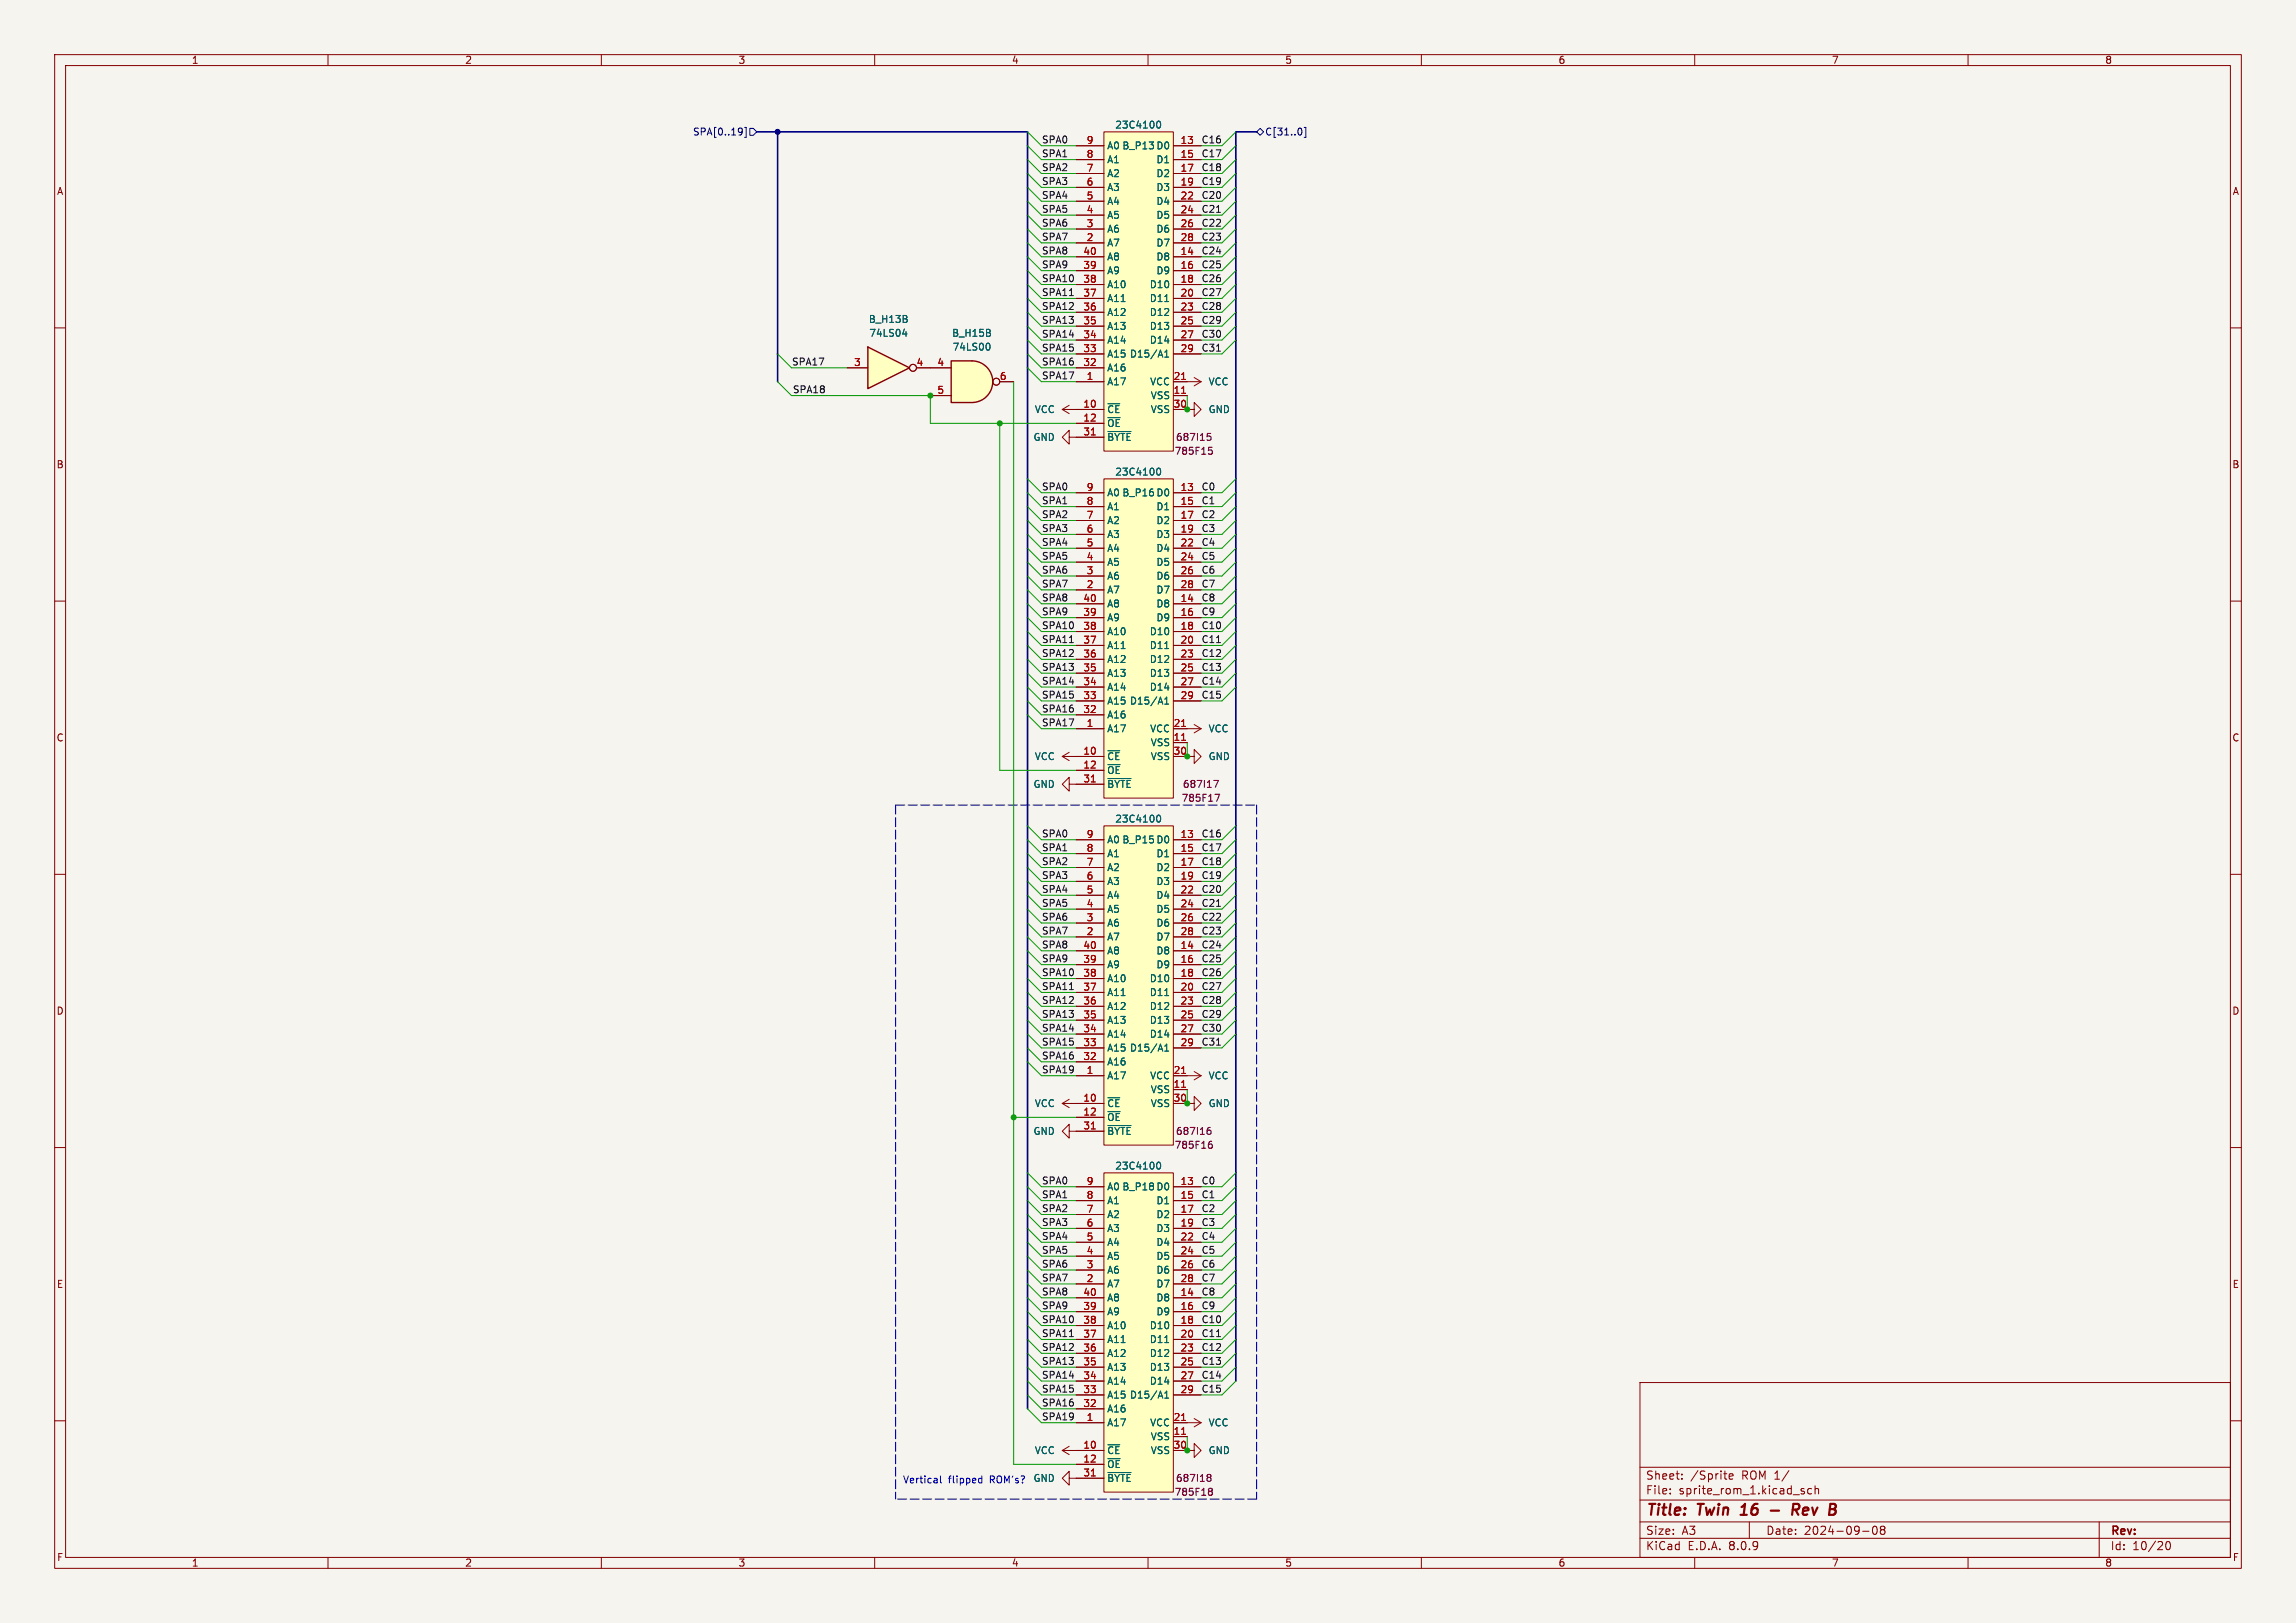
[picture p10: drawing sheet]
<svg xmlns="http://www.w3.org/2000/svg" width="420mm" height="297mm" viewBox="0 0 420 297" stroke-linecap="round" stroke-linejoin="round" font-family="sans-serif">
<defs><g id="words">
<g font-size="2.8" fill="#840000">
<text x="301" y="277.9">Title:</text>
<text x="310.6" y="277.9">Twin</text>
<text x="319.4" y="277.9">16</text>
<text x="330.3" y="277.9">Rev</text>
</g>
<g font-size="2.1" fill="#840000">
<text x="301" y="273.7">File:</text>
<text x="301" y="271">Sheet:</text>
<text x="307.1" y="273.7">sprite_rom_1.kicad_sch</text>
<text x="309.2" y="271">/Sprite</text>
<text x="318.7" y="271">ROM 1/</text>
<text x="301" y="281.1">Size:</text>
<text x="307.6" y="281.1">A3</text>
<text x="323" y="281.1">Date:</text>
<text x="330" y="281.1">2024-09-08</text>
<text x="386" y="281.3">Rev:</text>
<text x="301" y="283.9">KiCad</text>
<text x="308.7" y="283.9">E.D.A.</text>
<text x="316.3" y="283.9">8.0.9</text>
<text x="386" y="283.9">Id:</text>
<text x="390.1" y="283.9">10/20</text>
</g>
<g font-size="1.8" fill="#840000">
<text x="35" y="11.9">1</text>
<text x="85" y="11.9">2</text>
<text x="135" y="11.9">3</text>
<text x="185" y="11.9">4</text>
<text x="235" y="11.9">5</text>
<text x="285" y="11.9">6</text>
<text x="335" y="11.9">7</text>
<text x="385" y="11.9">8</text>
<text x="10.3" y="35.9">A</text>
<text x="408.3" y="35.9">A</text>
<text x="10.3" y="85.9">B</text>
<text x="408.2" y="85.9">B</text>
<text x="10.3" y="135.9">C</text>
<text x="408.2" y="135.9">C</text>
<text x="10.3" y="185.9">D</text>
<text x="408.2" y="185.9">D</text>
<text x="10.3" y="235.9">E</text>
<text x="408.3" y="235.9">E</text>
<text x="10.3" y="285.9">F</text>
<text x="35" y="286.9">1</text>
<text x="85" y="286.9">2</text>
<text x="135" y="286.9">3</text>
<text x="185" y="286.9">4</text>
<text x="235" y="286.9">5</text>
<text x="285" y="286.9">6</text>
<text x="335" y="286.9">7</text>
<text x="385" y="286.9">8</text>
<text x="408.3" y="285.9">F</text>
</g>
<g font-size="1.8" fill="#006464">
<text x="203.9" y="23.7">23C4100</text>
<text x="202.4" y="27.5">A0 B_P13 D0</text>
<text x="202.4" y="35.2">A3</text>
<text x="202.4" y="32.6">A2</text>
<text x="202.4" y="30.1">A1</text>
<text x="211.4" y="30.1">D1</text>
<text x="211.4" y="32.6">D2</text>
<text x="211.4" y="35.2">D3</text>
<text x="202.4" y="40.2">A5</text>
<text x="202.4" y="37.7">A4</text>
<text x="211.4" y="37.7">D4</text>
<text x="211.4" y="40.2">D5</text>
<text x="202.4" y="45.3">A7</text>
<text x="202.4" y="42.8">A6</text>
<text x="202.4" y="47.9">A8</text>
<text x="211.4" y="47.9">D8</text>
<text x="211.4" y="42.8">D6</text>
<text x="211.4" y="45.3">D7</text>
<text x="202.4" y="52.9">A10</text>
<text x="202.4" y="50.4">A9</text>
<text x="210.2" y="52.9">D10</text>
<text x="211.4" y="50.4">D9</text>
<text x="158.8" y="59.3">B_H13B</text>
<text x="202.4" y="58">A12</text>
<text x="202.4" y="55.5">A11</text>
<text x="210.2" y="55.5">D11</text>
<text x="210.2" y="58">D12</text>
<text x="158.9" y="61.8">74LS04</text>
<text x="174.1" y="61.8">B_H15B</text>
<text x="174.2" y="64.4">74LS00</text>
<text x="202.4" y="65.6">A15 D15/A1</text>
<text x="202.4" y="63.1">A14</text>
<text x="202.4" y="60.6">A13</text>
<text x="210.2" y="60.6">D13</text>
<text x="210.2" y="63.1">D14</text>
<text x="202.4" y="70.7">A17</text>
<text x="202.4" y="68.2">A16</text>
<text x="210.3" y="70.7">VCC</text>
<text x="221" y="70.7">VCC</text>
<text x="189.2" y="75.8">VCC</text>
<text x="202.4" y="75.8">~{CE}</text>
<text x="210.4" y="73.3">VSS</text>
<text x="210.4" y="75.8">VSS</text>
<text x="221" y="75.8">GND</text>
<text x="189" y="80.9">GND</text>
<text x="202.4" y="78.3">~{OE}</text>
<text x="202.4" y="80.9">~{BYTE}</text>
<text x="203.9" y="87.2">23C4100</text>
<text x="202.4" y="93.6">A1</text>
<text x="202.4" y="91">A0 B_P16 D0</text>
<text x="211.4" y="93.6">D1</text>
<text x="202.4" y="101.2">A4</text>
<text x="202.4" y="98.7">A3</text>
<text x="202.4" y="96.1">A2</text>
<text x="211.4" y="96.1">D2</text>
<text x="211.4" y="98.7">D3</text>
<text x="211.4" y="101.2">D4</text>
<text x="202.4" y="106.3">A6</text>
<text x="202.4" y="103.7">A5</text>
<text x="211.4" y="103.7">D5</text>
<text x="211.4" y="106.3">D6</text>
<text x="202.4" y="108.8">A7</text>
<text x="202.4" y="113.9">A9</text>
<text x="202.4" y="111.4">A8</text>
<text x="211.4" y="111.4">D8</text>
<text x="211.4" y="113.9">D9</text>
<text x="211.4" y="108.8">D7</text>
<text x="202.4" y="119">A11</text>
<text x="202.4" y="116.4">A10</text>
<text x="210.2" y="116.4">D10</text>
<text x="210.2" y="119">D11</text>
<text x="202.4" y="124.1">A13</text>
<text x="202.4" y="121.5">A12</text>
<text x="210.2" y="121.5">D12</text>
<text x="210.2" y="124.1">D13</text>
<text x="202.4" y="131.7">A16</text>
<text x="202.4" y="129.1">A15 D15/A1</text>
<text x="202.4" y="126.6">A14</text>
<text x="210.2" y="126.6">D14</text>
<text x="202.4" y="134.2">A17</text>
<text x="210.3" y="134.2">VCC</text>
<text x="210.4" y="136.8">VSS</text>
<text x="221" y="134.2">VCC</text>
<text x="189.2" y="139.3">VCC</text>
<text x="202.4" y="139.3">~{CE}</text>
<text x="202.4" y="141.8">~{OE}</text>
<text x="210.4" y="139.3">VSS</text>
<text x="221" y="139.3">GND</text>
<text x="189" y="144.4">GND</text>
<text x="202.4" y="144.4">~{BYTE}</text>
<text x="202.4" y="154.5">A0 B_P15 D0</text>
<text x="203.9" y="150.7">23C4100</text>
<text x="202.4" y="159.6">A2</text>
<text x="202.4" y="157.1">A1</text>
<text x="211.4" y="157.1">D1</text>
<text x="211.4" y="159.6">D2</text>
<text x="202.4" y="167.2">A5</text>
<text x="202.4" y="164.7">A4</text>
<text x="202.4" y="162.2">A3</text>
<text x="211.4" y="162.2">D3</text>
<text x="211.4" y="164.7">D4</text>
<text x="211.4" y="167.2">D5</text>
<text x="202.4" y="172.3">A7</text>
<text x="202.4" y="169.8">A6</text>
<text x="211.4" y="169.8">D6</text>
<text x="211.4" y="172.3">D7</text>
<text x="202.4" y="179.9">A10</text>
<text x="202.4" y="177.4">A9</text>
<text x="202.4" y="174.9">A8</text>
<text x="210.2" y="179.9">D10</text>
<text x="211.4" y="174.9">D8</text>
<text x="211.4" y="177.4">D9</text>
<text x="202.4" y="185">A12</text>
<text x="202.4" y="182.5">A11</text>
<text x="210.2" y="182.5">D11</text>
<text x="210.2" y="185">D12</text>
<text x="202.4" y="190.1">A14</text>
<text x="202.4" y="187.6">A13</text>
<text x="210.2" y="187.6">D13</text>
<text x="210.2" y="190.1">D14</text>
<text x="202.4" y="197.7">A17</text>
<text x="202.4" y="195.2">A16</text>
<text x="202.4" y="192.6">A15 D15/A1</text>
<text x="210.3" y="197.7">VCC</text>
<text x="221" y="197.7">VCC</text>
<text x="189.2" y="202.8">VCC</text>
<text x="202.4" y="202.8">~{CE}</text>
<text x="210.4" y="200.3">VSS</text>
<text x="210.4" y="202.8">VSS</text>
<text x="221" y="202.8">GND</text>
<text x="189" y="207.9">GND</text>
<text x="202.4" y="205.3">~{OE}</text>
<text x="202.4" y="207.9">~{BYTE}</text>
<text x="203.9" y="214.2">23C4100</text>
<text x="202.4" y="220.6">A1</text>
<text x="202.4" y="218">A0 B_P18 D0</text>
<text x="211.4" y="220.6">D1</text>
<text x="202.4" y="225.7">A3</text>
<text x="202.4" y="223.1">A2</text>
<text x="211.4" y="223.1">D2</text>
<text x="211.4" y="225.7">D3</text>
<text x="202.4" y="233.3">A6</text>
<text x="202.4" y="230.7">A5</text>
<text x="202.4" y="228.2">A4</text>
<text x="211.4" y="228.2">D4</text>
<text x="211.4" y="230.7">D5</text>
<text x="211.4" y="233.3">D6</text>
<text x="202.4" y="235.8">A7</text>
<text x="202.4" y="238.4">A8</text>
<text x="211.4" y="238.4">D8</text>
<text x="211.4" y="235.8">D7</text>
<text x="202.4" y="246">A11</text>
<text x="202.4" y="243.4">A10</text>
<text x="202.4" y="240.9">A9</text>
<text x="210.2" y="243.4">D10</text>
<text x="210.2" y="246">D11</text>
<text x="211.4" y="240.9">D9</text>
<text x="202.4" y="251.1">A13</text>
<text x="202.4" y="248.5">A12</text>
<text x="210.2" y="248.5">D12</text>
<text x="210.2" y="251.1">D13</text>
<text x="202.4" y="256.1">A15 D15/A1</text>
<text x="202.4" y="253.6">A14</text>
<text x="210.2" y="253.6">D14</text>
<text x="202.4" y="261.2">A17</text>
<text x="202.4" y="258.7">A16</text>
<text x="210.3" y="261.2">VCC</text>
<text x="210.4" y="263.8">VSS</text>
<text x="221" y="261.2">VCC</text>
<text x="189.2" y="266.3">VCC</text>
<text x="202.4" y="266.3">~{CE}</text>
<text x="202.4" y="268.8">~{OE}</text>
<text x="210.4" y="266.3">VSS</text>
<text x="221" y="266.3">GND</text>
<text x="189" y="271.4">GND</text>
<text x="202.4" y="271.4">~{BYTE}</text>
</g>
<g font-size="1.8" fill="#000084">
<text x="126.7" y="25">SPA[0..19]</text>
<text x="231.3" y="25">C[31..0]</text>
</g>
<g font-size="1.8" fill="#0f0f0f">
<text x="190.5" y="28.9">SPA1</text>
<text x="190.5" y="26.3">SPA0</text>
<text x="219.7" y="26.3">C16</text>
<text x="219.7" y="28.9">C17</text>
<text x="190.5" y="33.9">SPA3</text>
<text x="190.5" y="31.4">SPA2</text>
<text x="219.7" y="31.4">C18</text>
<text x="219.7" y="33.9">C19</text>
<text x="190.5" y="36.5">SPA4</text>
<text x="190.5" y="39">SPA5</text>
<text x="190.5" y="41.6">SPA6</text>
<text x="219.7" y="39">C21</text>
<text x="219.7" y="41.6">C22</text>
<text x="219.7" y="36.5">C20</text>
<text x="190.5" y="44.1">SPA7</text>
<text x="190.5" y="46.6">SPA8</text>
<text x="219.7" y="44.1">C23</text>
<text x="219.7" y="46.6">C24</text>
<text x="190.5" y="49.2">SPA9</text>
<text x="190.5" y="51.7">SPA10</text>
<text x="219.7" y="51.7">C26</text>
<text x="219.7" y="49.2">C25</text>
<text x="190.5" y="54.3">SPA11</text>
<text x="190.5" y="59.3">SPA13</text>
<text x="190.5" y="56.8">SPA12</text>
<text x="219.7" y="54.3">C27</text>
<text x="219.7" y="56.8">C28</text>
<text x="219.7" y="59.3">C29</text>
<text x="190.5" y="61.9">SPA14</text>
<text x="190.5" y="64.4">SPA15</text>
<text x="219.7" y="61.9">C30</text>
<text x="219.7" y="64.4">C31</text>
<text x="144.8" y="67">SPA17</text>
<text x="190.5" y="67">SPA16</text>
<text x="190.5" y="69.5">SPA17</text>
<text x="144.9" y="72">SPA18</text>
<text x="190.5" y="89.8">SPA0</text>
<text x="219.7" y="89.8">C0</text>
<text x="190.5" y="94.9">SPA2</text>
<text x="190.5" y="92.4">SPA1</text>
<text x="219.7" y="92.4">C1</text>
<text x="219.7" y="94.9">C2</text>
<text x="190.5" y="97.4">SPA3</text>
<text x="190.5" y="100">SPA4</text>
<text x="219.7" y="100">C4</text>
<text x="219.7" y="97.4">C3</text>
<text x="190.5" y="102.5">SPA5</text>
<text x="190.5" y="105.1">SPA6</text>
<text x="190.5" y="107.6">SPA7</text>
<text x="219.7" y="107.6">C7</text>
<text x="219.7" y="102.5">C5</text>
<text x="219.7" y="105.1">C6</text>
<text x="190.5" y="112.7">SPA9</text>
<text x="190.5" y="110.1">SPA8</text>
<text x="219.7" y="112.7">C9</text>
<text x="219.7" y="110.1">C8</text>
<text x="190.5" y="117.8">SPA11</text>
<text x="190.5" y="115.2">SPA10</text>
<text x="219.7" y="117.8">C11</text>
<text x="219.7" y="115.2">C10</text>
<text x="190.5" y="120.3">SPA12</text>
<text x="190.5" y="125.4">SPA14</text>
<text x="190.5" y="122.8">SPA13</text>
<text x="219.7" y="125.4">C14</text>
<text x="219.7" y="120.3">C12</text>
<text x="219.7" y="122.8">C13</text>
<text x="190.5" y="130.5">SPA16</text>
<text x="190.5" y="127.9">SPA15</text>
<text x="219.7" y="127.9">C15</text>
<text x="190.5" y="133">SPA17</text>
<text x="190.5" y="155.9">SPA1</text>
<text x="190.5" y="153.3">SPA0</text>
<text x="219.7" y="155.9">C17</text>
<text x="219.7" y="153.3">C16</text>
<text x="190.5" y="158.4">SPA2</text>
<text x="190.5" y="160.9">SPA3</text>
<text x="219.7" y="158.4">C18</text>
<text x="219.7" y="160.9">C19</text>
<text x="190.5" y="163.5">SPA4</text>
<text x="190.5" y="166">SPA5</text>
<text x="219.7" y="166">C21</text>
<text x="219.7" y="163.5">C20</text>
<text x="190.5" y="171.1">SPA7</text>
<text x="190.5" y="168.6">SPA6</text>
<text x="190.5" y="173.6">SPA8</text>
<text x="219.7" y="171.1">C23</text>
<text x="219.7" y="173.6">C24</text>
<text x="219.7" y="168.6">C22</text>
<text x="190.5" y="176.2">SPA9</text>
<text x="190.5" y="178.7">SPA10</text>
<text x="219.7" y="178.7">C26</text>
<text x="219.7" y="176.2">C25</text>
<text x="190.5" y="181.3">SPA11</text>
<text x="190.5" y="183.8">SPA12</text>
<text x="219.7" y="181.3">C27</text>
<text x="219.7" y="183.8">C28</text>
<text x="190.5" y="188.9">SPA14</text>
<text x="190.5" y="186.3">SPA13</text>
<text x="190.5" y="191.4">SPA15</text>
<text x="219.7" y="191.4">C31</text>
<text x="219.7" y="186.3">C29</text>
<text x="219.7" y="188.9">C30</text>
<text x="190.5" y="194">SPA16</text>
<text x="190.5" y="196.5">SPA19</text>
<text x="190.5" y="221.9">SPA2</text>
<text x="190.5" y="216.8">SPA0</text>
<text x="190.5" y="219.4">SPA1</text>
<text x="219.7" y="221.9">C2</text>
<text x="219.7" y="216.8">C0</text>
<text x="219.7" y="219.4">C1</text>
<text x="190.5" y="224.4">SPA3</text>
<text x="190.5" y="227">SPA4</text>
<text x="219.7" y="224.4">C3</text>
<text x="219.7" y="227">C4</text>
<text x="190.5" y="229.5">SPA5</text>
<text x="190.5" y="232.1">SPA6</text>
<text x="219.7" y="232.1">C6</text>
<text x="219.7" y="229.5">C5</text>
<text x="190.5" y="237.1">SPA8</text>
<text x="190.5" y="234.6">SPA7</text>
<text x="190.5" y="239.7">SPA9</text>
<text x="219.7" y="234.6">C7</text>
<text x="219.7" y="237.1">C8</text>
<text x="219.7" y="239.7">C9</text>
<text x="190.5" y="242.2">SPA10</text>
<text x="190.5" y="244.8">SPA11</text>
<text x="219.7" y="242.2">C10</text>
<text x="219.7" y="244.8">C11</text>
<text x="190.5" y="249.8">SPA13</text>
<text x="190.5" y="247.3">SPA12</text>
<text x="219.7" y="247.3">C12</text>
<text x="219.7" y="249.8">C13</text>
<text x="190.5" y="252.4">SPA14</text>
<text x="190.5" y="257.5">SPA16</text>
<text x="190.5" y="254.9">SPA15</text>
<text x="219.7" y="254.9">C15</text>
<text x="219.7" y="252.4">C14</text>
<text x="190.5" y="260">SPA19</text>
</g>
<g font-size="1.8" fill="#a90000">
<text x="198.7" y="29">8</text>
<text x="198.7" y="26.4">9</text>
<text x="215.9" y="26.4">13</text>
<text x="215.9" y="29">15</text>
<text x="198.7" y="34">6</text>
<text x="198.7" y="31.5">7</text>
<text x="215.9" y="31.5">17</text>
<text x="215.9" y="34">19</text>
<text x="198.7" y="41.7">3</text>
<text x="198.7" y="39.1">4</text>
<text x="198.7" y="36.6">5</text>
<text x="215.9" y="36.6">22</text>
<text x="215.9" y="39.1">24</text>
<text x="215.9" y="41.7">26</text>
<text x="198.1" y="46.7">40</text>
<text x="198.7" y="44.2">2</text>
<text x="215.9" y="46.7">14</text>
<text x="215.9" y="44.2">28</text>
<text x="198.1" y="51.8">38</text>
<text x="198.1" y="49.3">39</text>
<text x="215.9" y="49.3">16</text>
<text x="215.9" y="51.8">18</text>
<text x="198.1" y="59.4">35</text>
<text x="198.1" y="56.9">36</text>
<text x="198.1" y="54.4">37</text>
<text x="215.9" y="54.4">20</text>
<text x="215.9" y="56.9">23</text>
<text x="215.9" y="59.4">25</text>
<text x="198.1" y="64.5">33</text>
<text x="198.1" y="62">34</text>
<text x="215.9" y="62">27</text>
<text x="215.9" y="64.5">29</text>
<text x="156.1" y="67.1">3</text>
<text x="167.6" y="67.1">4</text>
<text x="171.4" y="67.1">4</text>
<text x="182.8" y="69.6">6</text>
<text x="198.1" y="67.1">32</text>
<text x="198.7" y="69.6">1</text>
<text x="214.6" y="69.6">21</text>
<text x="171.4" y="72.1">5</text>
<text x="198.1" y="74.7">10</text>
<text x="198.1" y="77.2">12</text>
<text x="214.6" y="72.1">11</text>
<text x="214.6" y="74.7">30</text>
<text x="198.1" y="79.8">31</text>
<text x="198.7" y="89.9">9</text>
<text x="215.9" y="89.9">13</text>
<text x="198.7" y="95">7</text>
<text x="198.7" y="92.5">8</text>
<text x="215.9" y="92.5">15</text>
<text x="215.9" y="95">17</text>
<text x="198.7" y="100.1">5</text>
<text x="198.7" y="97.5">6</text>
<text x="215.9" y="97.5">19</text>
<text x="215.9" y="100.1">22</text>
<text x="198.7" y="107.7">2</text>
<text x="198.7" y="105.2">3</text>
<text x="198.7" y="102.6">4</text>
<text x="215.9" y="102.6">24</text>
<text x="215.9" y="105.2">26</text>
<text x="215.9" y="107.7">28</text>
<text x="198.1" y="112.8">39</text>
<text x="198.1" y="110.2">40</text>
<text x="215.9" y="110.2">14</text>
<text x="215.9" y="112.8">16</text>
<text x="198.1" y="117.9">37</text>
<text x="198.1" y="115.3">38</text>
<text x="215.9" y="115.3">18</text>
<text x="215.9" y="117.9">20</text>
<text x="198.1" y="125.5">34</text>
<text x="198.1" y="122.9">35</text>
<text x="198.1" y="120.4">36</text>
<text x="215.9" y="120.4">23</text>
<text x="215.9" y="122.9">25</text>
<text x="215.9" y="125.5">27</text>
<text x="198.1" y="130.6">32</text>
<text x="198.1" y="128">33</text>
<text x="215.9" y="128">29</text>
<text x="198.7" y="133.1">1</text>
<text x="214.6" y="135.6">11</text>
<text x="214.6" y="133.1">21</text>
<text x="198.1" y="138.2">10</text>
<text x="198.1" y="140.7">12</text>
<text x="198.1" y="143.3">31</text>
<text x="214.6" y="138.2">30</text>
<text x="198.7" y="156">8</text>
<text x="198.7" y="153.4">9</text>
<text x="215.9" y="153.4">13</text>
<text x="215.9" y="156">15</text>
<text x="198.7" y="161">6</text>
<text x="198.7" y="158.5">7</text>
<text x="215.9" y="158.5">17</text>
<text x="215.9" y="161">19</text>
<text x="198.7" y="166.1">4</text>
<text x="198.7" y="163.6">5</text>
<text x="215.9" y="163.6">22</text>
<text x="215.9" y="166.1">24</text>
<text x="198.1" y="173.7">40</text>
<text x="198.7" y="171.2">2</text>
<text x="198.7" y="168.7">3</text>
<text x="215.9" y="173.7">14</text>
<text x="215.9" y="168.7">26</text>
<text x="215.9" y="171.2">28</text>
<text x="198.1" y="178.8">38</text>
<text x="198.1" y="176.3">39</text>
<text x="215.9" y="176.3">16</text>
<text x="215.9" y="178.8">18</text>
<text x="198.1" y="183.9">36</text>
<text x="198.1" y="181.4">37</text>
<text x="215.9" y="181.4">20</text>
<text x="215.9" y="183.9">23</text>
<text x="198.1" y="191.5">33</text>
<text x="198.1" y="189">34</text>
<text x="198.1" y="186.4">35</text>
<text x="215.9" y="186.4">25</text>
<text x="215.9" y="189">27</text>
<text x="215.9" y="191.5">29</text>
<text x="198.1" y="194.1">32</text>
<text x="198.7" y="196.6">1</text>
<text x="214.6" y="196.6">21</text>
<text x="198.1" y="201.7">10</text>
<text x="214.6" y="199.1">11</text>
<text x="214.6" y="201.7">30</text>
<text x="198.1" y="204.2">12</text>
<text x="198.1" y="206.8">31</text>
<text x="198.7" y="222">7</text>
<text x="198.7" y="219.5">8</text>
<text x="198.7" y="216.9">9</text>
<text x="215.9" y="216.9">13</text>
<text x="215.9" y="219.5">15</text>
<text x="215.9" y="222">17</text>
<text x="198.7" y="227.1">5</text>
<text x="198.7" y="224.5">6</text>
<text x="215.9" y="224.5">19</text>
<text x="215.9" y="227.1">22</text>
<text x="198.7" y="232.2">3</text>
<text x="198.7" y="229.6">4</text>
<text x="215.9" y="229.6">24</text>
<text x="215.9" y="232.2">26</text>
<text x="198.1" y="239.8">39</text>
<text x="198.1" y="237.2">40</text>
<text x="198.7" y="234.7">2</text>
<text x="215.9" y="237.2">14</text>
<text x="215.9" y="239.8">16</text>
<text x="215.9" y="234.7">28</text>
<text x="198.1" y="244.9">37</text>
<text x="198.1" y="242.3">38</text>
<text x="215.9" y="242.3">18</text>
<text x="215.9" y="244.9">20</text>
<text x="198.1" y="249.9">35</text>
<text x="198.1" y="247.4">36</text>
<text x="215.9" y="247.4">23</text>
<text x="215.9" y="249.9">25</text>
<text x="198.1" y="257.6">32</text>
<text x="198.1" y="255">33</text>
<text x="198.1" y="252.5">34</text>
<text x="215.9" y="252.5">27</text>
<text x="215.9" y="255">29</text>
<text x="198.7" y="260.1">1</text>
<text x="214.6" y="262.6">11</text>
<text x="214.6" y="260.1">21</text>
<text x="198.1" y="265.2">10</text>
<text x="198.1" y="267.7">12</text>
<text x="214.6" y="265.2">30</text>
<text x="198.1" y="270.3">31</text>
</g>
<g font-size="1.8" fill="#840084">
<text x="214.8" y="83.4">785F15</text>
<text x="215" y="80.9">687I15</text>
<text x="216" y="146.9">785F17</text>
<text x="216.3" y="144.4">687I17</text>
<text x="215" y="207.9">687I16</text>
<text x="214.8" y="210.4">785F16</text>
<text x="214.8" y="273.9">785F18</text>
<text x="215" y="271.4">687I18</text>
</g>
<g font-size="1.8" fill="#0000c2">
<text x="165.1" y="271.5">Vertical</text>
<text x="173.5" y="271.5">flipped</text>
<text x="181.2" y="271.5">ROM's?</text>
</g>
</g></defs>
<path d="M0 0h420v297h-420z" fill="#f5f4ef" stroke="#f5f4ef" stroke-width=".18"/>
<g fill="none" stroke="#840000" stroke-width=".18">
<path d="M10 10h400v277h-400zM12 12h396v273h-396zM60 10v2M110 10v2M160 10v2M210 10v2M260 10v2M310 10v2M360 10v2M10 60h2M408 60h2M10 110h2"/>
<path d="M408 110h2M10 160h2M408 160h2M10 210h2M195.6 207v-1.3l-1.3 1.3 1.3 1.3v-1.3h1.2M408 210h2M300 253h108v32h-108zM10 260h2M300 278.5h108M300 274.5h108M300 268.5h108M305.5 273.2v.2"/>
<path d="M305.5 272.5v.1M307.7 270.5v.2M307.7 269.8v.1M316.3 270.2l.7-.2-.1-.2-.4-.1-.2 .2 .1 .7h.5M320 278.5v3M329.7 272.9l.3 .1 .1 .2-.2 .2h-.3M329.7 272.4l.3 .1M331.4 272.5l-.5-.1-.2 .3v.4l.1 .2h.6M332 272.5l.2-.1 .4 .1 .1 .9M332 271.9v1.5M342.7 279.4l.2-.1a.8 .8 0 0 1 .5 .7 .8 .8 0 0 1-.5 .8l-.2-.2-.2-.4zM344.2 279.9l-.3-.3 .3-.3 .5 .1 .1 .2-.3 .3"/>
<path d="M344.2 279.9l-.3 .3 .1 .4 .2 .2 .5-.1 .1-.2-.1-.4-.2-.2M344.2 279.9h.3M384 278.5v6.5M408 260h2M60 285v2M110 285v2M160 285v2M210 285v2M260 285v2M300 281.5h108M310 285v2M340.7 280.2h1.2"/>
<path d="M360 285v2M396.3 282.2l.2-.1a.8 .8 0 0 1 .5 .7 .8 .8 0 0 1-.5 .8l-.2-.2-.1-.4z"/>
</g>
<path d="M318.4 277.2h1.1M319 275.5l-.4 .3M323.9 276.4h1.5M327.9 276.3h.8a.55 .55 0 0 0 .4-.5 .55 .55 0 0 0-.3-.6h-.7l-.3 2M328.4 276.3l.6 .9" fill="none" stroke="#840000" stroke-width=".4"/>
<path d="M158.7 63.5l7.7 3.8-7.7 3.8z" fill="#ffffc2"/>
<path d="M158.7 63.5l7.7 3.8-7.7 3.8z" fill="none" stroke="#840000" stroke-width=".25"/>
<g fill="none" stroke="#840000" stroke-width=".18">
<path d="M154.9 67.3h3.8M167.6 67.3h2.6"/>
<circle cx="167" cy="67.3" r=".63"/>
</g>
<path d="M165.1 61.1h.8M165.7 60.7v.8" fill="none" stroke="#006464" stroke-width=".18"/>
<path d="M177.8 66a3.8 3.8 0 0 1 3.8 3.9 3.8 3.8 0 0 1-3.8 3.8z" fill="#ffffc2" stroke="#ffffc2" stroke-width=".18"/>
<path d="M174 66h3.8v7.7h-3.8z" fill="#ffffc2"/>
<path d="M174 66h3.8a3.8 3.8 0 0 1 3.8 3.9 3.8 3.8 0 0 1-3.8 3.8h-3.8z" fill="none" stroke="#840000" stroke-width=".25"/>
<g fill="none" stroke="#840000" stroke-width=".18">
<path d="M170.2 67.3h3.8M170.2 72.4h3.8M182.9 69.9h2.5M194.3 74.9l1.3 .8M194.3 74.9h2.5M195.6 74.2l-1.3 .7M195.6 80v-1.3l-1.3 1.3 1.3 1.3v-1.3h1.2"/>
<circle cx="182.2" cy="69.8" r=".63"/>
</g>
<path d="M180.8 62.8a.79 .79 0 0 1 0 1.3" fill="none" stroke="#006464" stroke-width=".18"/>
<path d="M201.9 24.1h12.7v58.5h-12.7z" fill="#ffffc2"/>
<g fill="none" stroke="#840000" stroke-width=".18">
<path d="M196.8 26.7h5.1M196.8 29.2h5.1M196.8 31.8h5.1M196.8 34.3h5.1M196.8 36.8h5.1M196.8 39.4h5.1M201.9 24.1h12.7v58.5h-12.7zM214.6 26.7h5.1M214.6 29.2h5.1M214.6 31.8h5.1M214.6 34.3h5.1M214.6 36.8h5.1"/>
<path d="M214.6 39.4h5.1M196.8 47h5.1M196.8 49.5h5.1M196.8 52.1h5.1M196.8 44.5h5.1M196.8 54.6h5.1M196.8 57.2h5.1M196.8 59.7h5.1M196.8 41.9h5.1M214.6 47h5.1M214.6 49.5h5.1M214.6 52.1h5.1"/>
<path d="M214.6 44.5h5.1M214.6 54.6h5.1M214.6 57.2h5.1M214.6 59.7h5.1M214.6 41.9h5.1M196.8 69.9h5.1M196.8 74.9h5.1M196.8 77.5h5.1M196.8 62.2h5.1M196.8 64.8h5.1M196.8 67.3h5.1M214.6 74.9h3.8v-1.2l1.3 1.2-1.3 1.3v-1.3"/>
<path d="M214.6 69.9h5.1M214.6 72.4h2.6M214.6 62.2h5.1M214.6 64.8h5.1M218.4 69.1l1.3 .8M219.7 69.9l-1.3 .7M196.8 80h5.1M217.2 196.9h2.5M218.4 196.1l1.3 .8M219.7 196.9l-1.3 .7M217.2 201.9h1.2v-1.2l1.3 1.2-1.3 1.3v-1.3"/>
</g>
<path d="M199.6 79.6h.8M216.1 72h.8M216.1 69.4h.8" fill="none" stroke="#a90000" stroke-width=".18"/>
<path d="M211.6 22.4l.3-.2a.68 .68 0 0 1 .4 .6 .68 .68 0 0 1-.4 .6l-.3-.2M213.1 55.2h.7M202.7 79h4.2M213.1 65.3h.7M213.1 64.4l.3-.3v1.2" fill="none" stroke="#006464" stroke-width=".18"/>
<path d="M220.9 79.3h.6M220.9 79.9l.4-.1 .2 .2-.1 .5h-.5M221.1 81.9h.6M221.2 82.3h.3l.3 .3-.1 .4-.5 .1" fill="none" stroke="#840084" stroke-width=".18"/>
<path d="M201.9 87.6h12.7v58.5h-12.7z" fill="#ffffc2"/>
<g fill="none" stroke="#840000" stroke-width=".18">
<path d="M196.8 90.2h5.1M196.8 92.7h5.1M196.8 95.3h5.1M196.8 97.8h5.1M201.9 87.6h12.7v58.5h-12.7zM214.6 90.2h5.1M214.6 92.7h5.1M214.6 95.3h5.1M214.6 97.8h5.1M196.8 110.5h5.1M196.8 113h5.1M196.8 115.6h5.1"/>
<path d="M196.8 108h5.1M196.8 118.1h5.1M196.8 100.3h5.1M196.8 102.9h5.1M196.8 105.4h5.1M214.6 110.5h5.1M214.6 113h5.1M214.6 115.6h5.1M214.6 108h5.1M214.6 118.1h5.1M214.6 100.3h5.1M214.6 102.9h5.1"/>
<path d="M214.6 105.4h5.1M196.8 133.4h5.1M196.8 138.4h5.1M196.8 120.7h5.1M196.8 123.2h5.1M196.8 125.7h5.1M196.8 128.3h5.1M196.8 130.8h5.1M214.6 133.4h2.6M214.6 138.4h2.6M214.6 135.9h2.6M214.6 120.7h5.1"/>
<path d="M214.6 123.2h5.1M214.6 125.7h5.1M214.6 128.3h5.1M196.8 141h5.1M196.8 143.5h5.1M194.3 201.9l1.3 .8M194.3 201.9h2.5M195.6 201.2l-1.3 .7M218.4 259.6l1.3 .7M194.3 265.4l1.3 .8M194.3 265.4h2.5M195.6 270.5v-1.3l-1.3 1.3 1.3 1.3v-1.3h1.2"/>
<path d="M195.6 264.7l-1.3 .7M217.2 265.4h1.2v-1.2l1.3 1.2-1.3 1.3v-1.3M217.2 260.3h2.5M219.7 260.3l-1.3 .8"/>
</g>
<path d="M216.1 135.5h.8M216.1 132.9h.8M199.6 143.1h.8" fill="none" stroke="#a90000" stroke-width=".18"/>
<path d="M211.6 85.9l.3-.2a.68 .68 0 0 1 .4 .6 .68 .68 0 0 1-.4 .6l-.3-.2M213.1 118.7h.7M213.1 128.8h.7M213.1 127.9l.3-.3v1.2M202.7 142.5h4.2" fill="none" stroke="#006464" stroke-width=".18"/>
<path d="M222 142.8h.9l-.6 1.3M222.2 145.4h.9l-.5 1.2" fill="none" stroke="#840084" stroke-width=".18"/>
<path d="M201.9 214.6h12.7v58.4h-12.7z" fill="#ffffc2"/>
<g fill="none" stroke="#840000" stroke-width=".18">
<path d="M196.8 217.2h5.1M196.8 219.7h5.1M201.9 214.6h12.7v58.4h-12.7zM214.6 217.2h5.1M214.6 219.7h5.1M196.8 237.5h5.1M196.8 222.2h5.1M196.8 224.8h5.1M196.8 234.9h5.1M196.8 227.3h5.1M196.8 229.9h5.1M196.8 232.4h5.1"/>
<path d="M214.6 237.5h5.1M214.6 222.2h5.1M214.6 224.8h5.1M214.6 234.9h5.1M214.6 227.3h5.1M214.6 229.9h5.1M214.6 232.4h5.1M196.8 240h5.1M196.8 242.6h5.1M196.8 245.1h5.1M196.8 247.6h5.1M196.8 250.2h5.1"/>
<path d="M196.8 252.7h5.1M196.8 255.3h5.1M196.8 257.8h5.1M214.6 240h5.1M214.6 242.6h5.1M214.6 245.1h5.1M214.6 247.6h5.1M214.6 250.2h5.1M214.6 252.7h5.1M214.6 255.3h5.1M196.8 260.3h5.1M196.8 265.4h5.1"/>
<path d="M196.8 268h5.1M196.8 270.5h5.1M214.6 260.3h2.6M214.6 265.4h2.6M214.6 262.9h2.6"/>
</g>
<path d="M216.1 259.9h.8M199.6 270.1h.8M216.1 262.5h.8" fill="none" stroke="#a90000" stroke-width=".18"/>
<path d="M211.6 212.9l.3-.2a.68 .68 0 0 1 .4 .6 .68 .68 0 0 1-.4 .6l-.3-.2M213.1 245.7h.7M213.1 255.8h.7M213.1 254.9l.3-.3v1.2M202.7 269.5h4.2" fill="none" stroke="#006464" stroke-width=".18"/>
<path d="M220.9 270.3l.1 .1M220.9 269.9l.4-.1 .2 .1v.2l-.2 .3M221 270.4h.3M221 270.4h-.1M221.3 270.4l.2 .2v.4l-.2 .1-.4-.1M221.3 272.4h.2l.3 .2-.3 .3M221.3 272.9h.2M221.5 272.9l.3 .2v.3l-.2 .2h-.3" fill="none" stroke="#840084" stroke-width=".18"/>
<path d="M201.9 151.1h12.7v58.5h-12.7z" fill="#ffffc2"/>
<g fill="none" stroke="#840000" stroke-width=".18">
<path d="M196.8 26.7h5.1M196.8 29.2h5.1M196.8 31.8h5.1M196.8 34.3h5.1M196.8 36.8h5.1M196.8 39.4h5.1M214.6 26.7h5.1M214.6 29.2h5.1M214.6 31.8h5.1M214.6 34.3h5.1M214.6 36.8h5.1M214.6 39.4h5.1"/>
<path d="M196.8 47h5.1M196.8 49.5h5.1M196.8 52.1h5.1M196.8 44.5h5.1M196.8 54.6h5.1M196.8 57.2h5.1M196.8 59.7h5.1M196.8 41.9h5.1M214.6 47h5.1M214.6 49.5h5.1M214.6 52.1h5.1M214.6 44.5h5.1"/>
<path d="M214.6 54.6h5.1M214.6 57.2h5.1M214.6 59.7h5.1M214.6 41.9h5.1M154.9 67.3h3.8M167.6 67.3h6.4M170.2 72.4h3.8M182.9 69.9h2.5M196.8 67.3h5.1M196.8 69.9h5.1M196.8 74.9h5.1M196.8 77.5h5.1"/>
<path d="M196.8 62.2h5.1M196.8 64.8h5.1M214.6 72.4h2.6M214.6 69.9h2.6M214.6 74.9h2.6M214.6 62.2h5.1M214.6 64.8h5.1M196.8 80h5.1M196.8 90.2h5.1M196.8 92.7h5.1M196.8 95.3h5.1M196.8 97.8h5.1"/>
<path d="M214.6 90.2h5.1M214.6 92.7h5.1M214.6 95.3h5.1M214.6 97.8h5.1M196.8 110.5h5.1M196.8 113h5.1M196.8 115.6h5.1M196.8 108h5.1M196.8 118.1h5.1M196.8 100.3h5.1M196.8 102.9h5.1M196.8 105.4h5.1"/>
<path d="M214.6 110.5h5.1M214.6 113h5.1M214.6 115.6h5.1M214.6 108h5.1M214.6 118.1h5.1M214.6 100.3h5.1M214.6 102.9h5.1M214.6 105.4h5.1M194.3 138.4l1.3 .8M194.3 138.4h7.6M195.6 137.7l-1.3 .7M196.8 133.4h5.1"/>
<path d="M196.8 120.7h5.1M196.8 123.2h5.1M196.8 125.7h5.1M196.8 128.3h5.1M196.8 130.8h5.1M214.6 138.4h3.8v-1.2l1.3 1.2-1.3 1.3v-1.3M214.6 133.4h5.1M214.6 135.9h2.6M214.6 120.7h5.1M214.6 123.2h5.1M214.6 125.7h5.1M214.6 128.3h5.1"/>
<path d="M218.4 132.6l1.3 .8M219.7 133.4l-1.3 .7M195.6 143.5v-1.3l-1.3 1.3 1.3 1.3v-1.3h6.3M196.8 153.7h5.1M196.8 156.2h5.1M196.8 158.8h5.1M196.8 141h5.1M201.9 151.1h12.7v58.5h-12.7zM214.6 153.7h5.1M214.6 156.2h5.1M214.6 158.8h5.1M196.8 174h5.1"/>
<path d="M196.8 176.5h5.1M196.8 179.1h5.1M196.8 161.3h5.1M196.8 171.5h5.1M196.8 163.8h5.1M196.8 166.4h5.1M196.8 168.9h5.1M214.6 174h5.1M214.6 176.5h5.1M214.6 179.1h5.1M214.6 161.3h5.1M214.6 171.5h5.1"/>
<path d="M214.6 163.8h5.1M214.6 166.4h5.1M214.6 168.9h5.1M196.8 196.9h5.1M196.8 181.6h5.1M196.8 184.2h5.1M196.8 186.7h5.1M196.8 189.2h5.1M196.8 191.8h5.1M196.8 194.3h5.1M214.6 196.9h2.6M214.6 199.4h2.6"/>
<path d="M214.6 181.6h5.1M214.6 184.2h5.1M214.6 186.7h5.1M214.6 189.2h5.1M214.6 191.8h5.1M196.8 201.9h5.1M196.8 204.5h5.1M196.8 207h5.1M196.8 217.2h5.1M196.8 219.7h5.1M214.6 201.9h2.6M214.6 217.2h5.1"/>
<path d="M214.6 219.7h5.1M196.8 237.5h5.1M196.8 222.2h5.1M196.8 224.8h5.1M196.8 234.9h5.1M196.8 227.3h5.1M196.8 229.9h5.1M196.8 232.4h5.1M214.6 237.5h5.1M214.6 222.2h5.1M214.6 224.8h5.1M214.6 234.9h5.1"/>
<path d="M214.6 227.3h5.1M214.6 229.9h5.1M214.6 232.4h5.1M196.8 240h5.1M196.8 242.6h5.1M196.8 245.1h5.1M196.8 247.6h5.1M196.8 250.2h5.1M196.8 252.7h5.1M196.8 255.3h5.1M196.8 257.8h5.1M214.6 240h5.1"/>
<path d="M214.6 242.6h5.1M214.6 245.1h5.1M214.6 247.6h5.1M214.6 250.2h5.1M214.6 252.7h5.1M214.6 255.3h5.1M196.8 260.3h5.1M196.8 265.4h5.1M196.8 268h5.1M196.8 270.5h5.1M214.6 260.3h2.6M214.6 265.4h2.6"/>
<path d="M214.6 262.9h2.6"/>
<circle cx="167" cy="67.3" r=".63"/>
<circle cx="182.2" cy="69.8" r=".63"/>
</g>
<path d="M199.6 79.6h.8M216.1 72h.8M216.1 69.4h.8M216.1 135.5h.8M216.1 132.9h.8M199.6 143.1h.8M216.1 199h.8M216.1 196.4h.8M199.6 206.6h.8M216.1 259.9h.8M199.6 270.1h.8M216.1 262.5h.8" fill="none" stroke="#a90000" stroke-width=".18"/>
<g fill="none" stroke="#006464" stroke-width=".18">
<path d="M211.6 22.4l.3-.2a.68 .68 0 0 1 .4 .6 .68 .68 0 0 1-.4 .6l-.3-.2M213.1 55.2h.7M165.1 61.1h.8M165.7 60.7v.8M180.8 62.8a.79 .79 0 0 1 0 1.3M202.7 79h4.2M213.1 64.4l.3-.3v1.2M213.1 65.3h.7M211.6 85.9l.3-.2a.68 .68 0 0 1 .4 .6 .68 .68 0 0 1-.4 .6l-.3-.2M213.1 118.7h.7M213.1 127.9l.3-.3v1.2M213.1 128.8h.7"/>
<path d="M202.7 142.5h4.2M211.6 149.4l.3-.2a.68 .68 0 0 1 .4 .6 .68 .68 0 0 1-.4 .6l-.3-.2M213.1 182.2h.7M213.1 192.3h.7M213.1 191.4l.3-.3v1.2M202.7 206h4.2M211.6 212.9l.3-.2a.68 .68 0 0 1 .4 .6 .68 .68 0 0 1-.4 .6l-.3-.2M213.1 254.9l.3-.3v1.2M213.1 245.7h.7M213.1 255.8h.7M202.7 269.5h4.2"/>
</g>
<g fill="none" stroke="#840084" stroke-width=".18">
<path d="M220.9 79.9l.4-.1 .2 .2-.1 .5h-.5M220.9 79.3h.6M221.1 81.9h.6M221.2 82.3h.3l.3 .3-.1 .4-.5 .1M222 142.8h.9l-.6 1.3M222.2 145.4h.9l-.5 1.2M220.9 206.9l.4-.1 .2 .2-.1 .5h-.5M221.3 209.3h.2l.3 .3-.1 .4-.4 .1M221.4 206.3l-.4 .1-.1 .2M221.6 208.9h-.3M220.9 269.9l.4-.1 .2 .1v.2l-.2 .3M220.9 270.3l.1 .1"/>
<path d="M221 270.4h.3M221 270.4h-.1M221.3 270.4l.2 .2v.4l-.2 .1-.4-.1M221.3 272.4h.2l.3 .2-.3 .3M221.3 272.9h.2M221.5 272.9l.3 .2v.3l-.2 .2h-.3"/>
</g>
<path d="M135.5 23.4l.3 .3v.5l-.2 .4M135.8 24l-.3 .2M136.2 23.3h.3v1.8h-.3M137.2 23.5h.6l.6 .6-.6 .7h-.6zM229.9 24.1l.6-.6 .6 .6-.6 .7zM238 23.6l.1 .3-.1 .7M238.6 23.3h.3v1.8h-.3" fill="none" stroke="#000084" stroke-width=".18"/>
<path d="M222.5 38.9h.8M195.6 54.1h.7M222.5 64.3h.8M195.6 117.6h.7M222.5 117.6h.8M222.5 165.9h.8M195.6 181.1h.7M222.5 191.3h.8M195.6 244.6h.7M222.5 244.6h.8" fill="none" stroke="#0f0f0f" stroke-width=".18"/>
<path d="M172 270.1v1.1l.2 .2M179.1 271.3h.5M179.1 270.6h.5M179.6 270.1v1.3" fill="none" stroke="#0000c2" stroke-width=".18"/>
<path d="M163.8 147.3h66.1M163.8 147.3v127M229.9 147.3v127M229.9 274.3h-66.1" fill="none" stroke="#0000c2" stroke-width=".18" stroke-dasharray="1.7 .6"/>
<path d="M138.4 24.1h49.6v233.7M142.2 24.1v45.8M229.9 24.1h-3.8v228.6" fill="none" stroke="#000084" stroke-width=".3"/>
<g fill="none" stroke="#009600" stroke-width=".18">
<path d="M188 36.8l2.5 2.6h6.3M188 39.4l2.5 2.5h6.3M188 29.2l2.5 2.6h6.3M188 31.8l2.5 2.5h6.3M188 26.7l2.5 2.5h6.3M188 24.1l2.5 2.6h6.3M188 34.3l2.5 2.5h6.3M226.1 36.8l-2.6 2.6h-3.8M226.1 39.4l-2.6 2.5h-3.8M226.1 29.2l-2.6 2.6h-3.8M226.1 31.8l-2.6 2.5h-3.8M226.1 26.7l-2.6 2.5h-3.8"/>
<path d="M226.1 24.1l-2.6 2.6h-3.8M226.1 34.3l-2.6 2.5h-3.8M188 59.7l2.5 2.5h6.3M188 54.6l2.5 2.6h6.3M188 57.2l2.5 2.5h6.3M188 41.9l2.5 2.6h6.3M188 52.1l2.5 2.5h6.3M188 49.5l2.5 2.6h6.3M188 44.5l2.5 2.5h6.3M188 47l2.5 2.5h6.3M226.1 59.7l-2.6 2.5h-3.8M226.1 54.6l-2.6 2.6h-3.8"/>
<path d="M226.1 57.2l-2.6 2.5h-3.8M226.1 41.9l-2.6 2.6h-3.8M226.1 52.1l-2.6 2.5h-3.8M226.1 49.5l-2.6 2.6h-3.8M226.1 44.5l-2.6 2.5h-3.8M226.1 47l-2.6 2.5h-3.8M142.2 64.8l2.6 2.5h10.1M142.2 69.9l2.6 2.5h25.4v5.1h26.6M182.9 77.5v63.5h13.9M185.4 69.9v198.1h11.4M188 62.2l2.5 2.6h6.3M188 64.8l2.5 2.5h6.3"/>
<path d="M188 67.3l2.5 2.6h6.3M217.2 72.4v2.5M226.1 62.2l-2.6 2.6h-3.8M188 90.2l2.5 2.5h6.3M188 87.6l2.5 2.6h6.3M188 95.3l2.5 2.5h6.3M188 92.7l2.5 2.6h6.3M188 97.8l2.5 2.5h6.3M226.1 90.2l-2.6 2.5h-3.8M226.1 87.6l-2.6 2.6h-3.8M226.1 95.3l-2.6 2.5h-3.8M226.1 92.7l-2.6 2.6h-3.8"/>
<path d="M226.1 97.8l-2.6 2.5h-3.8M188 102.9l2.5 2.5h6.3M188 108l2.5 2.5h6.3M188 110.5l2.5 2.5h6.3M188 100.3l2.5 2.6h6.3M188 113l2.5 2.6h6.3M188 118.1l2.5 2.6h6.3M188 115.6l2.5 2.5h6.3M188 105.4l2.5 2.6h6.3M226.1 102.9l-2.6 2.5h-3.8M226.1 108l-2.6 2.5h-3.8M226.1 110.5l-2.6 2.5h-3.8"/>
<path d="M226.1 100.3l-2.6 2.6h-3.8M226.1 113l-2.6 2.6h-3.8M226.1 118.1l-2.6 2.6h-3.8M226.1 115.6l-2.6 2.5h-3.8M226.1 105.4l-2.6 2.6h-3.8M188 130.8l2.5 2.6h6.3M188 128.3l2.5 2.5h6.3M188 123.2l2.5 2.5h6.3M188 125.7l2.5 2.6h6.3M188 120.7l2.5 2.5h6.3M217.2 135.9v2.5M226.1 123.2l-2.6 2.5h-3.8"/>
<path d="M226.1 125.7l-2.6 2.6h-3.8M226.1 120.7l-2.6 2.5h-3.8M188 158.8l2.5 2.5h6.3M188 151.1l2.5 2.6h6.3M188 156.2l2.5 2.6h6.3M188 153.7l2.5 2.5h6.3M226.1 158.8l-2.6 2.5h-3.8M226.1 151.1l-2.6 2.6h-3.8M226.1 156.2l-2.6 2.6h-3.8M226.1 153.7l-2.6 2.5h-3.8M188 174l2.5 2.5h6.3M188 161.3l2.5 2.5h6.3"/>
<path d="M188 171.5l2.5 2.5h6.3M188 168.9l2.5 2.6h6.3M188 179.1l2.5 2.5h6.3M188 163.8l2.5 2.6h6.3M188 166.4l2.5 2.5h6.3M188 176.5l2.5 2.6h6.3M226.1 174l-2.6 2.5h-3.8M226.1 161.3l-2.6 2.5h-3.8M226.1 171.5l-2.6 2.5h-3.8M226.1 168.9l-2.6 2.6h-3.8M226.1 179.1l-2.6 2.5h-3.8M226.1 163.8l-2.6 2.6h-3.8"/>
<path d="M226.1 166.4l-2.6 2.5h-3.8M226.1 176.5l-2.6 2.6h-3.8M188 194.3l2.5 2.6h6.3M188 189.2l2.5 2.6h6.3M188 184.2l2.5 2.5h6.3M188 181.6l2.5 2.6h6.3M188 186.7l2.5 2.5h6.3M188 191.8l2.5 2.5h6.3M217.2 199.4v2.5M226.1 189.2l-2.6 2.6h-3.8M226.1 184.2l-2.6 2.5h-3.8M226.1 181.6l-2.6 2.6h-3.8"/>
<path d="M226.1 186.7l-2.6 2.5h-3.8M185.4 204.5h11.4M188 219.7l2.5 2.5h6.3M188 217.2l2.5 2.5h6.3M188 214.6l2.5 2.6h6.3M226.1 219.7l-2.6 2.5h-3.8M226.1 217.2l-2.6 2.5h-3.8M226.1 214.6l-2.6 2.6h-3.8M188 227.3l2.5 2.6h6.3M188 224.8l2.5 2.5h6.3M188 229.9l2.5 2.5h6.3M188 237.5l2.5 2.5h6.3"/>
<path d="M188 222.2l2.5 2.6h6.3M188 234.9l2.5 2.6h6.3M188 232.4l2.5 2.5h6.3M226.1 227.3l-2.6 2.6h-3.8M226.1 224.8l-2.6 2.5h-3.8M226.1 229.9l-2.6 2.5h-3.8M226.1 237.5l-2.6 2.5h-3.8M226.1 222.2l-2.6 2.6h-3.8M226.1 234.9l-2.6 2.6h-3.8M226.1 232.4l-2.6 2.5h-3.8M188 240l2.5 2.6h6.3M188 247.6l2.5 2.6h6.3"/>
<path d="M188 245.1l2.5 2.5h6.3M188 250.2l2.5 2.5h6.3M188 242.6l2.5 2.5h6.3M188 257.8l2.5 2.5h6.3M188 255.3l2.5 2.5h6.3M188 252.7l2.5 2.6h6.3M226.1 240l-2.6 2.6h-3.8M226.1 247.6l-2.6 2.6h-3.8M226.1 245.1l-2.6 2.5h-3.8M226.1 250.2l-2.6 2.5h-3.8M226.1 242.6l-2.6 2.5h-3.8M226.1 252.7l-2.6 2.6h-3.8"/>
<path d="M217.2 262.9v2.5"/>
</g>
<circle cx="142.2" cy="24.1" r=".46" fill="#000084" stroke="#000084" stroke-width=".18"/>
<g fill="#009600" stroke="#009600" stroke-width=".18">
<circle cx="170.2" cy="72.4" r=".46"/>
<circle cx="182.9" cy="77.5" r=".46"/>
<circle cx="217.2" cy="201.9" r=".46"/>
<circle cx="185.4" cy="204.5" r=".46"/>
<circle cx="217.2" cy="265.4" r=".46"/>
<circle cx="217.2" cy="74.9" r=".46"/>
<circle cx="217.2" cy="138.4" r=".46"/>
</g>
<use href="#words"/>
</svg>
